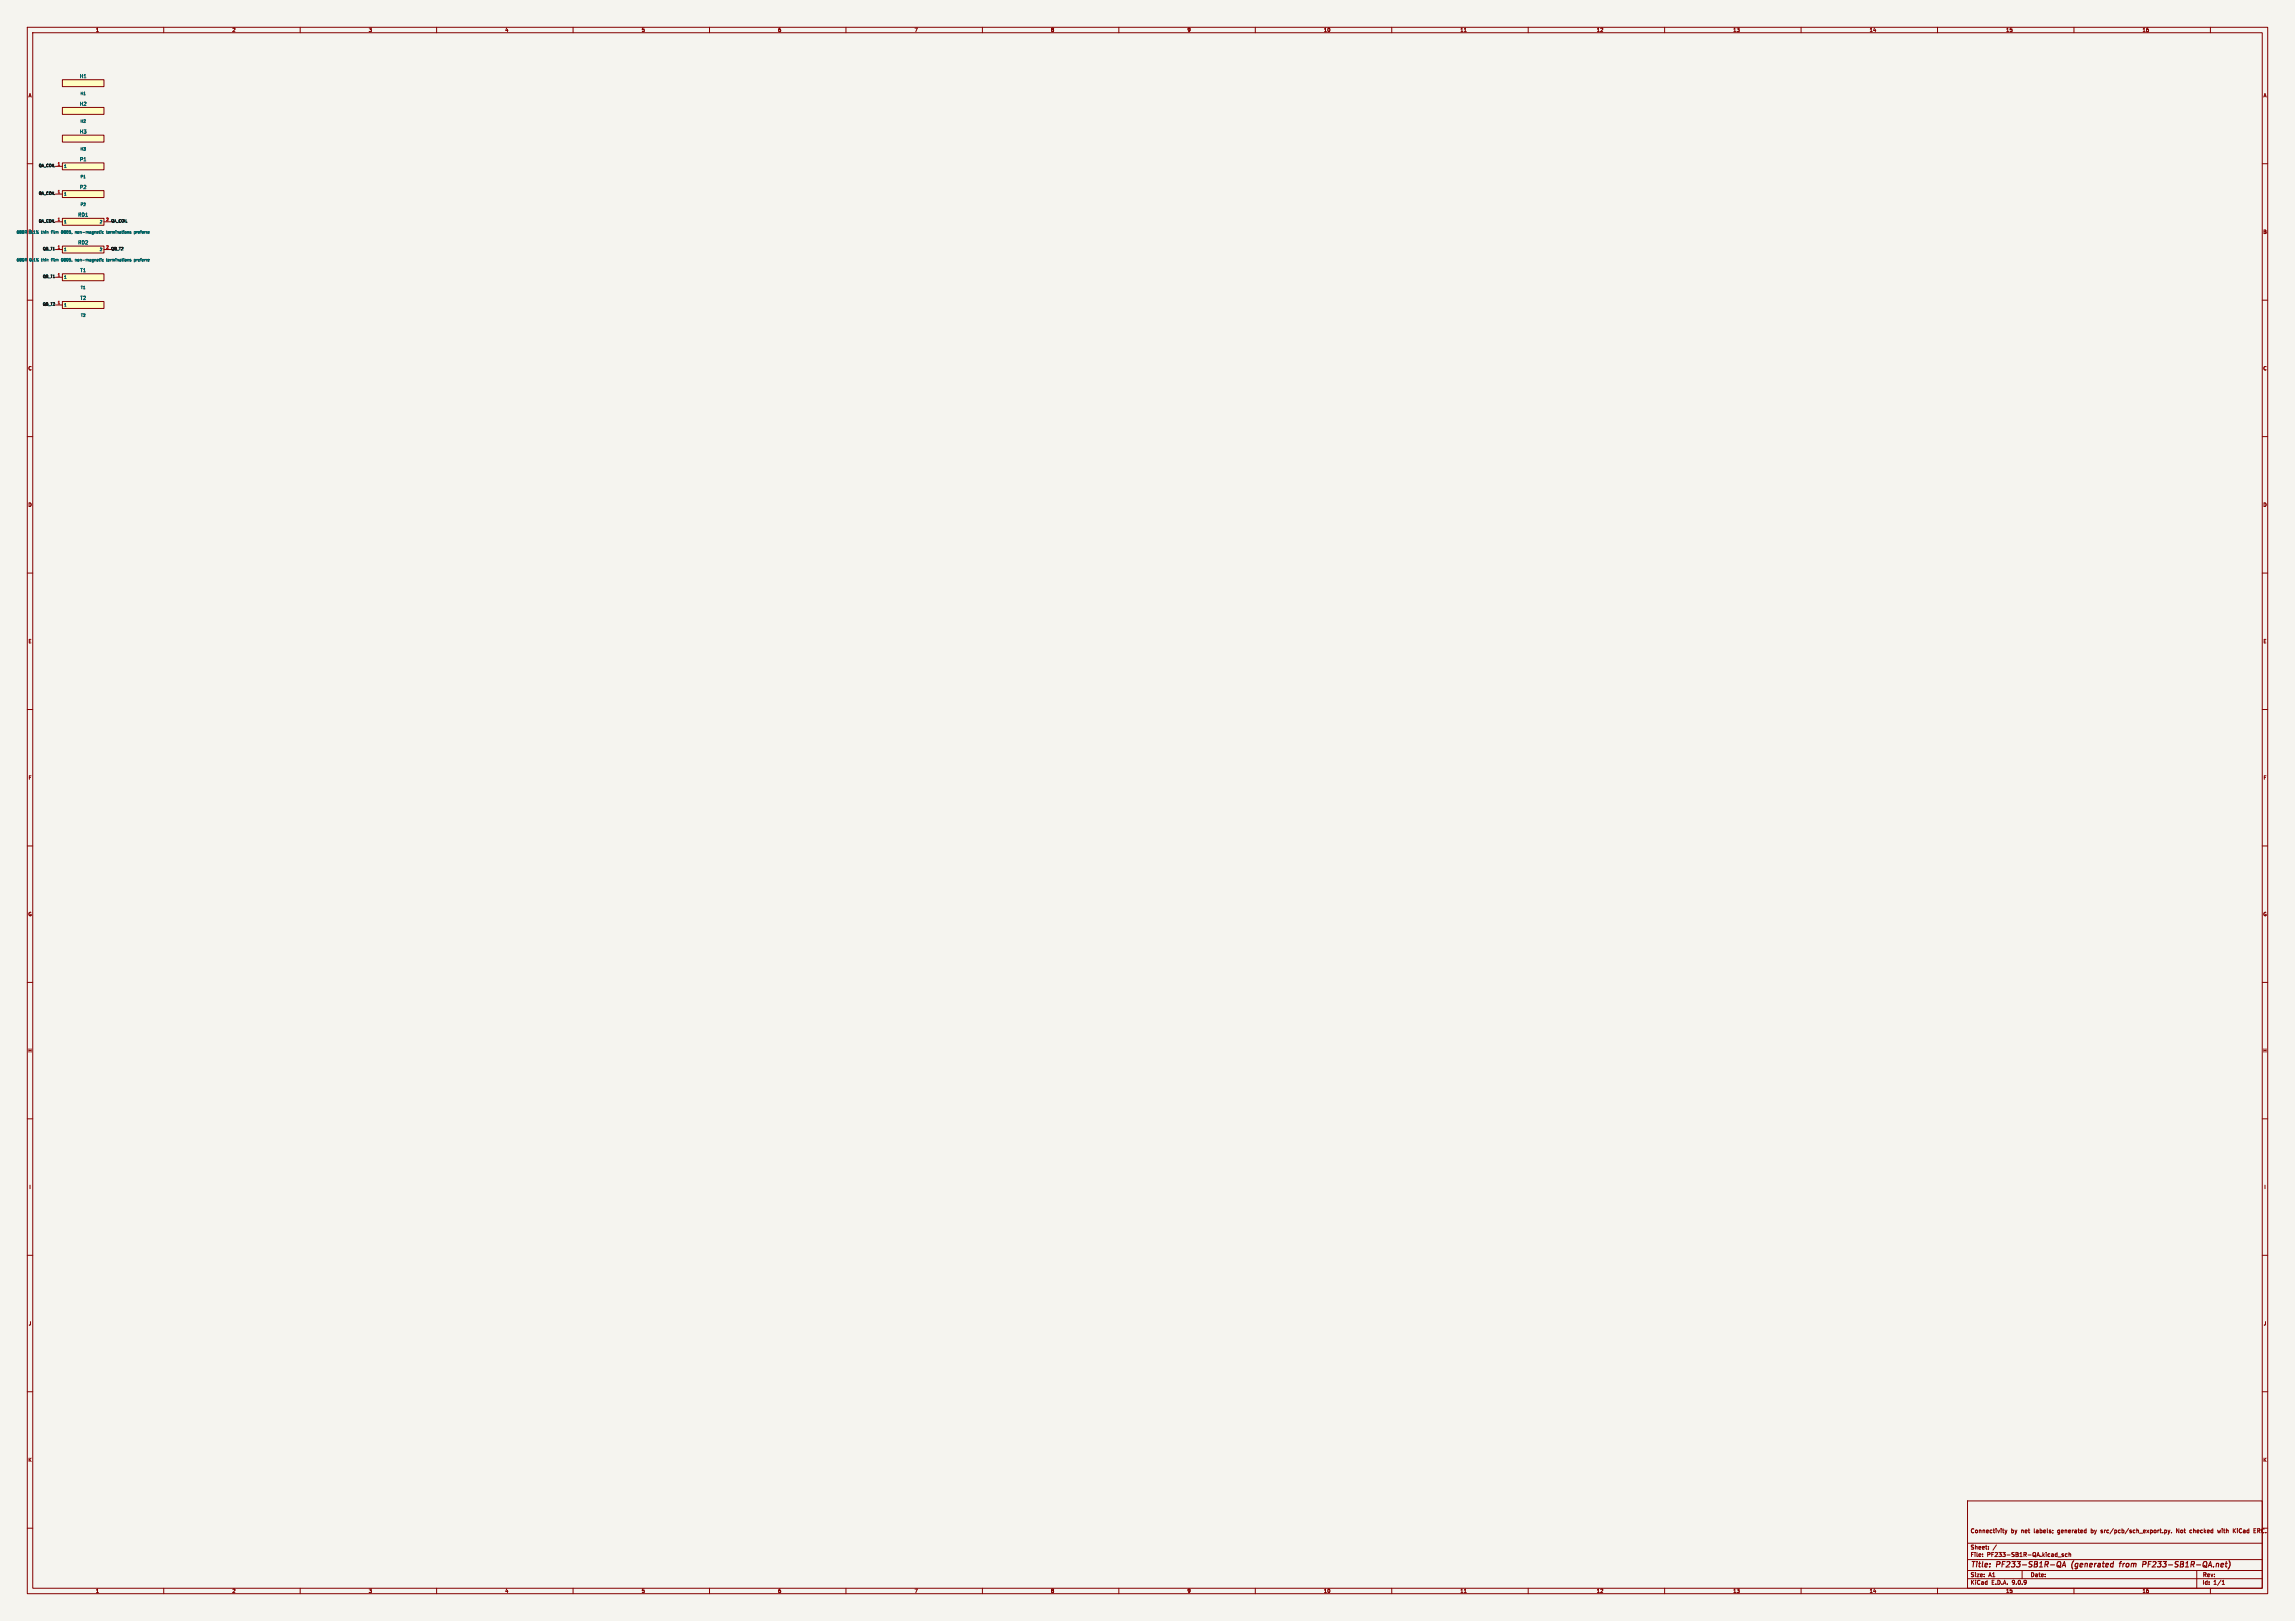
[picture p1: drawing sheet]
<svg xmlns="http://www.w3.org/2000/svg" width="841mm" height="594mm" viewBox="0 0 841 594" stroke-linecap="round" stroke-linejoin="round" font-family="sans-serif">
<defs><g id="words">
<g font-size="2.8" fill="#840000">
<text x="722" y="574.9">Title:</text>
<text x="731.7" y="574.9">PF233-SB1R-QA</text>
<text x="760" y="574.9">(generated</text>
<text x="778.4" y="574.9">from</text>
<text x="787.6" y="574.9">PF233-SB1R-QA.net)</text>
</g>
<g font-size="2.1" fill="#840000">
<text x="722" y="562">Connectivity</text>
<text x="736.9" y="562">by</text>
<text x="740.7" y="562">net</text>
<text x="745.5" y="562">labels;</text>
<text x="754.3" y="562">generated</text>
<text x="766.6" y="562">by</text>
<text x="770.4" y="562">src/pcb/sch_export.py.</text>
<text x="798.2" y="562">Not</text>
<text x="803.3" y="562">checked</text>
<text x="813.7" y="562">with</text>
<text x="819.5" y="562">KiCad</text>
<text x="827.2" y="562">ERC.</text>
<text x="722" y="568">Sheet:</text>
<text x="722" y="570.7">File:</text>
<text x="728.1" y="570.7">PF233-SB1R-QA.kicad_sch</text>
<text x="722" y="580.9">KiCad</text>
<text x="722" y="578.1">Size:</text>
<text x="728.7" y="578.1">A1</text>
<text x="729.7" y="580.9">E.D.A.</text>
<text x="737.3" y="580.9">9.0.9</text>
<text x="744" y="578.1">Date:</text>
<text x="807" y="578.3">Rev:</text>
<text x="807" y="580.9">Id:</text>
<text x="811.1" y="580.9">1/1</text>
</g>
<g font-size="1.8" fill="#840000">
<text x="35" y="11.9">1</text>
<text x="85" y="11.9">2</text>
<text x="135" y="11.9">3</text>
<text x="185" y="11.9">4</text>
<text x="235" y="11.9">5</text>
<text x="285" y="11.9">6</text>
<text x="335" y="11.9">7</text>
<text x="385" y="11.9">8</text>
<text x="435" y="11.9">9</text>
<text x="485" y="11.9">10</text>
<text x="535" y="11.9">11</text>
<text x="585" y="11.9">12</text>
<text x="635" y="11.9">13</text>
<text x="685" y="11.9">14</text>
<text x="735" y="11.9">15</text>
<text x="785" y="11.9">16</text>
<text x="10.3" y="35.9">A</text>
<text x="829.3" y="35.9">A</text>
<text x="829.2" y="85.9">B</text>
<text x="10.3" y="135.9">C</text>
<text x="829.2" y="135.9">C</text>
<text x="10.3" y="185.9">D</text>
<text x="829.2" y="185.9">D</text>
<text x="10.3" y="235.9">E</text>
<text x="829.3" y="235.9">E</text>
<text x="10.3" y="285.9">F</text>
<text x="829.3" y="285.9">F</text>
<text x="10.3" y="335.9">G</text>
<text x="829.2" y="335.9">G</text>
<text x="10.2" y="385.9">H</text>
<text x="829.2" y="385.9">H</text>
<text x="10.6" y="435.9">I</text>
<text x="829.6" y="435.9">I</text>
<text x="10.4" y="485.9">J</text>
<text x="829.4" y="485.9">J</text>
<text x="10.3" y="535.9">K</text>
<text x="829.2" y="535.9">K</text>
<text x="35" y="583.9">1</text>
<text x="85" y="583.9">2</text>
<text x="135" y="583.9">3</text>
<text x="185" y="583.9">4</text>
<text x="235" y="583.9">5</text>
<text x="285" y="583.9">6</text>
<text x="335" y="583.9">7</text>
<text x="385" y="583.9">8</text>
<text x="435" y="583.9">9</text>
<text x="485" y="583.9">10</text>
<text x="535" y="583.9">11</text>
<text x="585" y="583.9">12</text>
<text x="635" y="583.9">13</text>
<text x="685" y="583.9">14</text>
<text x="735" y="583.9">15</text>
<text x="785" y="583.9">16</text>
</g>
<g font-size="1.8" fill="#006464">
<text x="29.1" y="28.8">H1</text>
<text x="29.1" y="39">H2</text>
<text x="29.1" y="49.1">H3</text>
<text x="29.1" y="59.3">P1</text>
<text x="29.1" y="69.4">P2</text>
<text x="28.5" y="79.6">RD1</text>
<text x="10.3" y="85.9">B</text>
<text x="28.5" y="89.8">RD2</text>
<text x="29.3" y="99.9">T1</text>
<text x="29.3" y="110.1">T2</text>
</g>
<g font-size="1.4" fill="#006464">
<text x="29.4" y="35">H1</text>
<text x="29.4" y="45.2">H2</text>
<text x="29.4" y="55.3">H3</text>
<text x="23.4" y="61.7">1</text>
<text x="29.4" y="65.5">P1</text>
<text x="23.4" y="71.8">1</text>
<text x="29.4" y="75.7">P2</text>
<text x="23.4" y="82">1</text>
<text x="36.4" y="82">2</text>
<text x="6" y="85.8">680R</text>
<text x="10.8" y="85.8">0.1%</text>
<text x="15.4" y="85.8">thin</text>
<text x="19.3" y="85.8">film</text>
<text x="23.2" y="85.8">0805,</text>
<text x="28.5" y="85.8">non-magnetic</text>
<text x="40.3" y="85.8">terminations</text>
<text x="50.6" y="85.8">preferre</text>
<text x="6" y="96">680R</text>
<text x="10.8" y="96">0.1%</text>
<text x="15.4" y="96">thin</text>
<text x="19.3" y="96">film</text>
<text x="23.2" y="96">0805,</text>
<text x="23.4" y="92.2">1</text>
<text x="28.5" y="96">non-magnetic</text>
<text x="36.4" y="92.2">2</text>
<text x="40.3" y="96">terminations</text>
<text x="50.6" y="96">preferre</text>
<text x="23.4" y="102.3">1</text>
<text x="29.5" y="106.1">T1</text>
<text x="23.4" y="112.5">1</text>
<text x="29.5" y="116.3">T2</text>
</g>
<g font-size="1.4" fill="#0f0f0f">
<text x="14.1" y="61.4">QA_COIL</text>
<text x="14.1" y="71.6">QA_COIL</text>
<text x="14.1" y="81.7">QA_COIL</text>
<text x="40.6" y="81.7">QA_COIL</text>
<text x="15.5" y="91.9">QB_T1</text>
<text x="40.6" y="91.9">QB_T2</text>
<text x="15.5" y="102.1">QB_T1</text>
<text x="15.5" y="112.2">QB_T2</text>
</g>
<g font-size="1.4" fill="#a90000">
<text x="21" y="60.7">1</text>
<text x="21" y="70.9">1</text>
<text x="21" y="81">1</text>
<text x="38.8" y="81">2</text>
<text x="21" y="91.2">1</text>
<text x="38.8" y="91.2">2</text>
<text x="21" y="101.3">1</text>
<text x="21" y="111.5">1</text>
</g>
</g></defs>
<path d="M0 0h841v594h-841z" fill="#f5f4ef" stroke="#f5f4ef" stroke-width=".37"/>
<g fill="none" stroke="#840000" stroke-width=".37">
<path d="M10 10h821v574h-821zM12 12h817v570h-817zM60 10v2M110 10v2M160 10v2M210 10v2M260 10v2M310 10v2M360 10v2M410 10v2M460 10v2M510 10v2"/>
<path d="M536.6 11.6h.7M560 10v2M610 10v2M660 10v2M710 10v2M760 10v2M810 10v2M10 60h2M829 60h2M10 110h2M829 110h2M10 160h2"/>
<path d="M829 160h2M10 210h2M829 210h2M10 260h2M829 260h2M10 310h2M829 310h2M10 360h2M829 360h2M10 410h2M829 410h2M10 460h2"/>
<path d="M829 460h2M10 510h2M829 510h2M10 560h2M721 550h108v32h-108zM721 578.5h108M721 575.5h108M721 571.5h108M721 565.5h108M726.5 570.2h.1M726.5 570.2v.1M726.5 569.5v.1"/>
<path d="M728.7 567.5v.2M728.7 566.8v.1M731.6 566.1l-1.3 1.9M733.8 560.7h.6M734 561.5l.4 .2M734.7 560.7l.4 1M735.1 561.7l-.4 .5M735.5 560.7l-.4 1M741 575.5v3M752.2 560.8v.1M752.3 561.6l-.1 .3M754.2 570.5h1.1"/>
<path d="M755.6 569.7l.6 .4-.2 .3-.4-.1M755.6 569.6v.1M756.2 569.5l-.6 .1M757.5 569.5l-.4-.1-.3 .3 .2 .6h.5M758.2 569.5h.5l.1 .9M758.2 568.9v1.5M764 560.7l.5 .1M764.5 561.6l-.5 .1M764.5 560.2v1.5M791.5 560.7h.5M791.9 561.7h.1M792.5 561.5v.2"/>
<path d="M793.2 560.8l.5-.1 .3 .3-.2 .6h-.6M793.2 560.7v1.5M794.5 560.7l.3 1M794.8 561.7l-.3 .5M795.2 560.7l-.4 1M795.7 561.5v.2M797.6 561.7v-1.5l.9 1.5M802.7 560.7l-.2 .3 .2 .7M805 575.5v6.5M812.6 560.7l.3 1 .3-.7M814.3 579.5l.4-.4v1.5M818.4 560.2v1.5"/>
<path d="M818.6 560.8l.6 .9M819.2 560.2l-.8 .8M826 560.9h.5M826.7 560.2h-.7v1.5h.7M60 582v2M110 582v2M160 582v2M210 582v2M260 582v2M310 582v2M360 582v2M410 582v2"/>
<path d="M460 582v2M510 582v2M536.6 583.6h.7M560 582v2M610 582v2M660 582v2M710 582v2M760 582v2M810 582v2M814.3 580.6h.9"/>
</g>
<path d="M754.1 573.7l1 .7M754.2 572.3h.8l.2 .6-.3 1-.7 .3M755.6 574.2l.9-2 .4 2M755.8 573.6h1M759.2 573.3l.1 1.1M776.6 572.9h.8M777.4 572.2l-.5 .3-.2 1.7M785.4 572.2h.7l.3 .4-.2 .6-1 .1M815.5 572.9h.7M816.8 571.9a2.32 2.32 0 0 1-.4 3.1" fill="none" stroke="#840000" stroke-width=".4"/>
<path d="M22.9 80h15.2v2.5h-15.2z" fill="#ffffc2"/>
<path d="M20.3 81.3h2.6M22.9 80h15.2v2.5h-15.2zM38.1 81.3h2.5" fill="none" stroke="#840000" stroke-width=".37"/>
<g fill="none" stroke="#006464" stroke-width=".37">
<path d="M9.4 85.1l.4 .4M9.7 84.6l.1 .1M9.8 84.9l-.1 .1M18.7 84.9h.4M22.8 84.5l-.3 .4 .3 .6M27.6 85l.4-.1v.6M27.6 84.9v.6M37.9 84.9l-.5 .2 .1 .4h.4M39 84.9h.3M39.1 84.5v.9l.2 .1M40 84.9l-.4 .1 .1 .5h.3M40.1 85.1l-.5 .1"/>
<path d="M49.2 84.9l.5 .2-.1 .4h-.4M49.2 84.9v1M50.1 84.9v.6M50.3 84.9l-.2 .2"/>
</g>
<path d="M22.9 110.5h15.2v2.5h-15.2z" fill="#ffffc2"/>
<path d="M20.3 111.8h2.6M22.9 110.5h15.2v2.5h-15.2z" fill="none" stroke="#840000" stroke-width=".37"/>
<path d="M22.9 100.3h15.2v2.6h-15.2z" fill="#ffffc2"/>
<path d="M20.3 101.6h2.6M22.9 100.3h15.2v2.6h-15.2z" fill="none" stroke="#840000" stroke-width=".37"/>
<path d="M22.9 90.2h15.2v2.5h-15.2z" fill="#ffffc2"/>
<path d="M20.3 91.4h2.6M22.9 90.2h15.2v2.5h-15.2zM38.1 91.4h2.5" fill="none" stroke="#840000" stroke-width=".37"/>
<g fill="none" stroke="#006464" stroke-width=".37">
<path d="M9.4 95.2l.4 .5M9.7 94.8v.3M18.7 95h.4M22.8 94.7l-.3 .4 .3 .6M27.6 95.1h.4v.6M27.6 95v.7M37.9 95.1l-.5 .1 .1 .5h.4M39 95h.3M39.1 94.7v.9l.2 .1M40 95l-.4 .2 .1 .5h.3M40.1 95.3l-.5 .1M49.2 95.1l.5 .1-.1 .5h-.4"/>
<path d="M49.2 95v1M50.1 95v.7M50.3 95l-.2 .2"/>
</g>
<path d="M22.9 69.8h15.2v2.6h-15.2z" fill="#ffffc2"/>
<path d="M20.3 71.1h2.6M22.9 69.8h15.2v2.6h-15.2z" fill="none" stroke="#840000" stroke-width=".37"/>
<path d="M22.9 29.2h15.2v2.5h-15.2z" fill="#ffffc2"/>
<path d="M22.9 29.2h15.2v2.5h-15.2z" fill="none" stroke="#840000" stroke-width=".37"/>
<path d="M22.9 59.7h15.2v2.5h-15.2z" fill="#ffffc2"/>
<path d="M22.9 59.7h15.2v2.5h-15.2zM20.3 61h2.6" fill="none" stroke="#840000" stroke-width=".37"/>
<path d="M22.9 49.5h15.2v2.6h-15.2z" fill="#ffffc2"/>
<path d="M22.9 49.5h15.2v2.6h-15.2z" fill="none" stroke="#840000" stroke-width=".37"/>
<path d="M22.9 39.4h15.2v2.5h-15.2z" fill="#ffffc2"/>
<path d="M22.9 39.4h15.2v2.5h-15.2z" fill="none" stroke="#840000" stroke-width=".37"/>
<use href="#words"/>
</svg>
